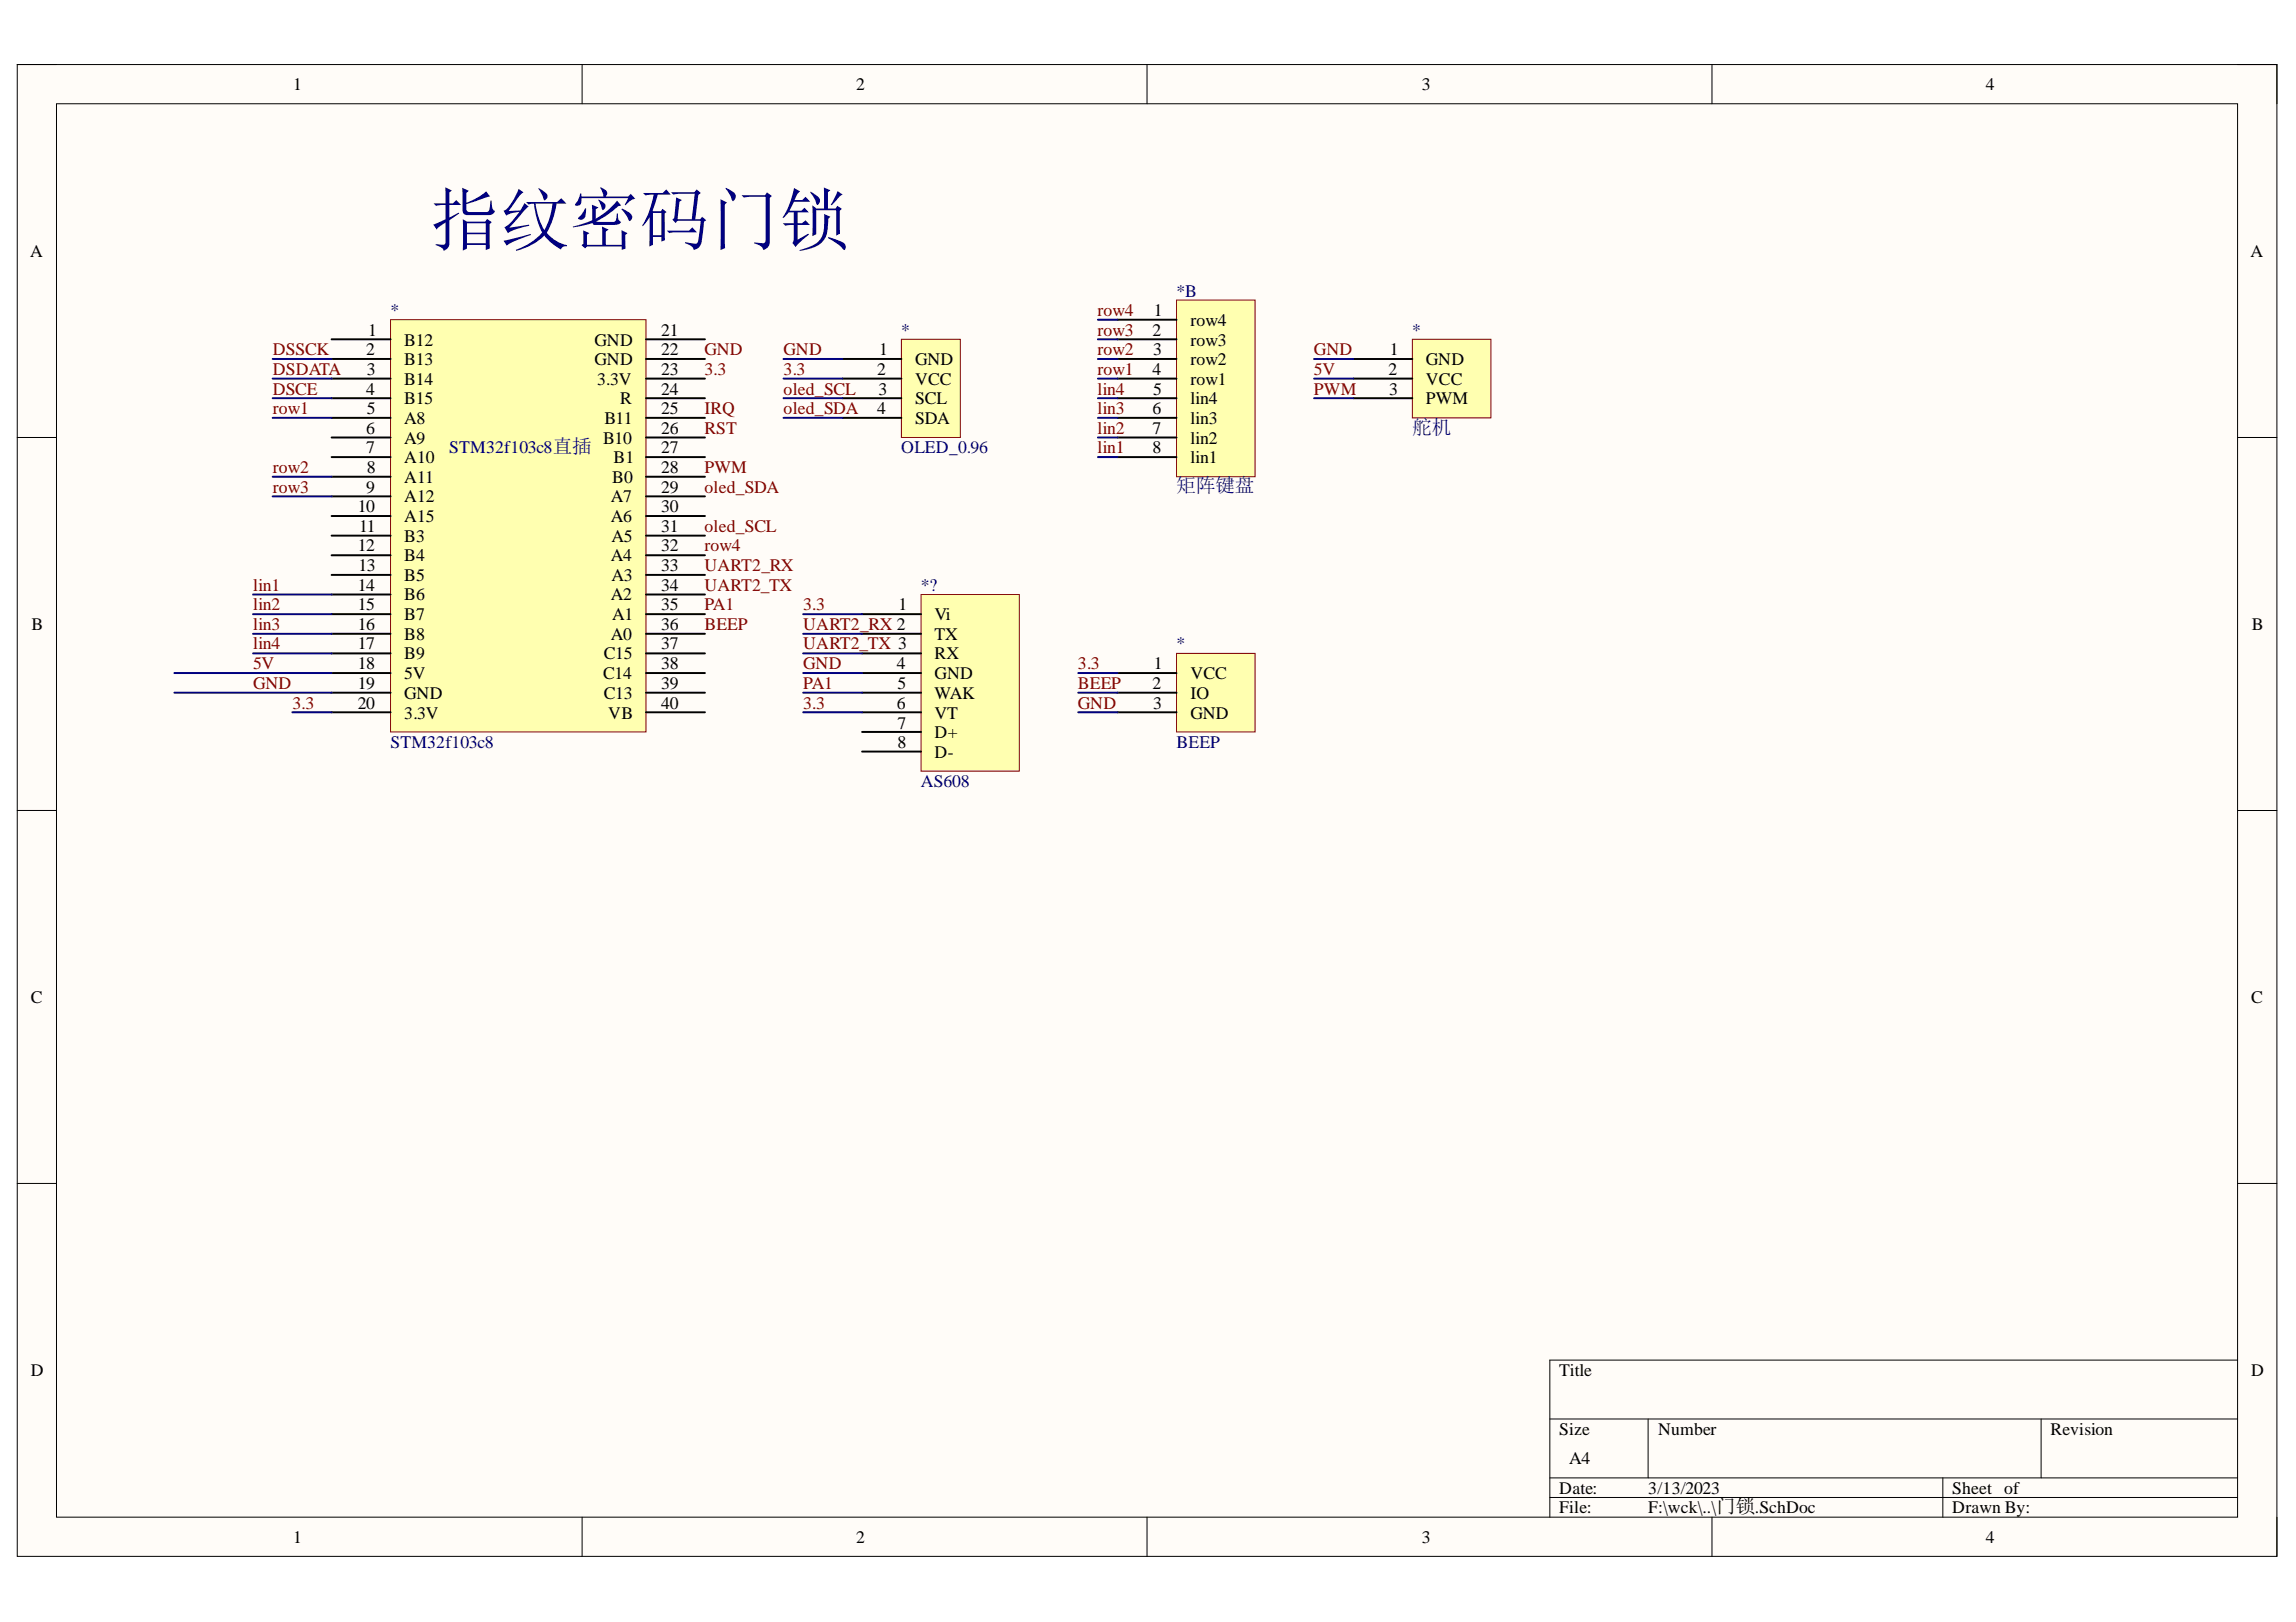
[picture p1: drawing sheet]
<svg xmlns="http://www.w3.org/2000/svg" width="297mm" height="210mm" viewBox="0 0 297 210" stroke-linecap="round" stroke-linejoin="round" font-family="sans-serif">
<defs><g id="words">
<text font-size="9" fill="#000080" x="55.6" y="31.6">指纹密码门锁</text>
<g font-size="2.5" fill="#000080">
<text x="182.7" y="56.1">舵机</text>
<text x="152.2" y="63.7">矩阵键盘</text>
</g>
<g font-size="2.3">
<text x="37.9" y="11.7">1</text>
<text x="110.8" y="11.7">2</text>
<text x="184" y="11.7">3</text>
<text x="256.9" y="11.7">4</text>
<text x="3.9" y="33.3">A</text>
<text x="291.2" y="33.3">A</text>
<text x="149.3" y="40.9">1</text>
<text x="47.4" y="46">2</text>
<text x="47.6" y="43.5">1</text>
<text x="52.3" y="44.7">B12</text>
<text x="52.3" y="47.3">B13</text>
<text x="76.9" y="44.7">GND</text>
<text x="76.9" y="47.3">GND</text>
<text x="85.5" y="43.5">21</text>
<text x="85.5" y="46">22</text>
<text x="113.7" y="46">1</text>
<text x="118.4" y="47.3">GND</text>
<text x="149.1" y="43.5">2</text>
<text x="149.2" y="46">3</text>
<text x="154" y="42.2">row4</text>
<text x="154" y="44.7">row3</text>
<text x="154" y="47.3">row2</text>
<text x="179.8" y="46">1</text>
<text x="184.5" y="47.3">GND</text>
<text x="47.4" y="51.1">4</text>
<text x="47.5" y="48.5">3</text>
<text x="47.5" y="53.6">5</text>
<text x="52.3" y="49.8">B14</text>
<text x="52.3" y="52.3">B15</text>
<text x="77.3" y="49.8">3.3V</text>
<text x="80.2" y="52.3">R</text>
<text x="85.5" y="48.5">23</text>
<text x="85.5" y="51.1">24</text>
<text x="85.5" y="53.6">25</text>
<text x="113.5" y="48.5">2</text>
<text x="113.5" y="53.6">4</text>
<text x="113.6" y="51.1">3</text>
<text x="118.4" y="49.8">VCC</text>
<text x="118.4" y="52.3">SCL</text>
<text x="149.1" y="48.5">4</text>
<text x="149.1" y="53.6">6</text>
<text x="149.2" y="51.1">5</text>
<text x="154" y="49.8">row1</text>
<text x="154" y="52.3">lin4</text>
<text x="179.6" y="48.5">2</text>
<text x="179.7" y="51.1">3</text>
<text x="184.5" y="49.8">VCC</text>
<text x="184.5" y="52.3">PWM</text>
<text x="47.4" y="56.1">6</text>
<text x="47.4" y="58.7">7</text>
<text x="52.3" y="54.9">A8</text>
<text x="52.3" y="57.4">A9</text>
<text x="52.3" y="59.9">A10</text>
<text x="78" y="57.4">B10</text>
<text x="78.2" y="54.9">B11</text>
<text x="79.4" y="59.9">B1</text>
<text x="85.5" y="56.1">26</text>
<text x="85.5" y="58.7">27</text>
<text x="118.4" y="54.9">SDA</text>
<text x="149.1" y="56.1">7</text>
<text x="149.1" y="58.7">8</text>
<text x="154" y="54.9">lin3</text>
<text x="154" y="57.4">lin2</text>
<text x="154" y="59.9">lin1</text>
<text x="47.4" y="63.8">9</text>
<text x="47.5" y="61.2">8</text>
<text x="52.3" y="62.5">A11</text>
<text x="52.3" y="65">A12</text>
<text x="79" y="65">A7</text>
<text x="79.2" y="62.5">B0</text>
<text x="85.5" y="61.2">28</text>
<text x="85.5" y="63.8">29</text>
<text x="46.3" y="66.3">10</text>
<text x="46.3" y="71.4">12</text>
<text x="46.5" y="68.8">11</text>
<text x="52.3" y="67.6">A15</text>
<text x="52.3" y="70.1">B3</text>
<text x="79" y="67.6">A6</text>
<text x="79.1" y="70.1">A5</text>
<text x="85.5" y="66.3">30</text>
<text x="85.5" y="68.8">31</text>
<text x="85.5" y="71.4">32</text>
<text x="46.3" y="76.4">14</text>
<text x="46.4" y="73.9">13</text>
<text x="52.3" y="72.6">B4</text>
<text x="52.3" y="75.2">B5</text>
<text x="52.3" y="77.7">B6</text>
<text x="79" y="72.6">A4</text>
<text x="79" y="77.7">A2</text>
<text x="79.1" y="75.2">A3</text>
<text x="85.5" y="73.9">33</text>
<text x="85.5" y="76.4">34</text>
<text x="4.1" y="81.5">B</text>
<text x="46.3" y="79">15</text>
<text x="46.3" y="81.5">16</text>
<text x="52.3" y="80.2">B7</text>
<text x="52.3" y="82.8">B8</text>
<text x="79" y="82.8">A0</text>
<text x="79.2" y="80.2">A1</text>
<text x="85.5" y="79">35</text>
<text x="85.5" y="81.5">36</text>
<text x="116.3" y="79">1</text>
<text x="120.9" y="80.2">Vi</text>
<text x="120.9" y="82.8">TX</text>
<text x="291.3" y="81.5">B</text>
<text x="46.3" y="84">17</text>
<text x="46.3" y="86.6">18</text>
<text x="46.3" y="89.2">19</text>
<text x="52.3" y="85.3">B9</text>
<text x="52.3" y="87.8">5V</text>
<text x="78" y="87.8">C14</text>
<text x="78.1" y="85.3">C15</text>
<text x="85.5" y="84">37</text>
<text x="85.5" y="86.6">38</text>
<text x="85.5" y="89.2">39</text>
<text x="116" y="86.6">4</text>
<text x="116.1" y="89.2">5</text>
<text x="120.9" y="85.3">RX</text>
<text x="120.9" y="87.8">GND</text>
<text x="149.1" y="89.2">2</text>
<text x="149.3" y="86.6">1</text>
<text x="154" y="87.8">VCC</text>
<text x="46.3" y="91.7">20</text>
<text x="52.3" y="90.5">GND</text>
<text x="52.3" y="93">3.3V</text>
<text x="78.1" y="90.5">C13</text>
<text x="78.7" y="93">VB</text>
<text x="85.5" y="91.7">40</text>
<text x="116" y="91.7">6</text>
<text x="116.1" y="94.3">7</text>
<text x="120.9" y="90.5">WAK</text>
<text x="120.9" y="93">VT</text>
<text x="120.9" y="95.5">D+</text>
<text x="149.2" y="91.7">3</text>
<text x="154" y="90.5">IO</text>
<text x="154" y="93">GND</text>
<text x="116.1" y="96.8">8</text>
<text x="120.9" y="98.1">D-</text>
<text x="4" y="129.8">C</text>
<text x="291.2" y="129.8">C</text>
<text x="4" y="178.1">D</text>
<text x="201.7" y="178.1">Title</text>
<text x="291.2" y="178.1">D</text>
<text x="201.7" y="185.7">Size</text>
<text x="214.5" y="185.7">Number</text>
<text x="265.3" y="185.7">Revision</text>
<text x="203" y="189.5">A4</text>
<text x="201.7" y="193.3">Date:</text>
<text x="201.7" y="195.8">File:</text>
<text x="213.2" y="193.3">3/13/2023</text>
<text x="213.2" y="195.8">F:\wck\..\门锁.SchDoc</text>
<text x="252.6" y="193.3">Sheet of</text>
<text x="252.6" y="195.8">Drawn By:</text>
<text x="37.9" y="199.6">1</text>
<text x="110.8" y="199.6">2</text>
<text x="184" y="199.6">3</text>
<text x="256.9" y="199.6">4</text>
</g>
<g font-size="2.3" fill="#000080">
<text x="50.5" y="40.9">*</text>
<text x="152.2" y="38.4">*B</text>
<text x="116.6" y="43.5">*</text>
<text x="182.7" y="43.5">*</text>
<text x="58.1" y="58.6">STM32f103c8直插</text>
<text x="116.6" y="58.7">OLED_0.96</text>
<text x="119.1" y="76.4">*?</text>
<text x="152.2" y="84">*</text>
<text x="50.5" y="96.8">STM32f103c8</text>
<text x="119.1" y="101.9">AS608</text>
<text x="152.2" y="96.8">BEEP</text>
</g>
<g font-size="2.3" fill="#800000">
<text x="142" y="40.9">row4</text>
<text x="35.3" y="46">DSSCK</text>
<text x="91.1" y="46">GND</text>
<text x="101.4" y="46">GND</text>
<text x="142" y="43.5">row3</text>
<text x="142" y="46">row2</text>
<text x="170" y="46">GND</text>
<text x="35.3" y="53.6">row1</text>
<text x="35.3" y="51.1">DSCE</text>
<text x="35.3" y="48.5">DSDATA</text>
<text x="91.1" y="53.6">IRQ</text>
<text x="91.1" y="48.5">3.3</text>
<text x="101.4" y="51.1">oled_SCL</text>
<text x="101.4" y="53.6">oled_SDA</text>
<text x="101.4" y="48.5">3.3</text>
<text x="142" y="48.5">row1</text>
<text x="142" y="51.1">lin4</text>
<text x="142" y="53.6">lin3</text>
<text x="170" y="48.5">5V</text>
<text x="170" y="51.1">PWM</text>
<text x="91.1" y="56.1">RST</text>
<text x="142" y="56.1">lin2</text>
<text x="142" y="58.7">lin1</text>
<text x="35.3" y="61.2">row2</text>
<text x="35.3" y="63.8">row3</text>
<text x="91.1" y="63.8">oled_SDA</text>
<text x="91.1" y="61.2">PWM</text>
<text x="91.1" y="68.8">oled_SCL</text>
<text x="91.1" y="71.4">row4</text>
<text x="32.7" y="76.4">lin1</text>
<text x="91.1" y="73.9">UART2_RX</text>
<text x="91.1" y="76.4">UART2_TX</text>
<text x="32.7" y="79">lin2</text>
<text x="32.7" y="81.5">lin3</text>
<text x="91.1" y="81.5">BEEP</text>
<text x="91.1" y="79">PA1</text>
<text x="103.9" y="79">3.3</text>
<text x="103.9" y="81.5">UART2_RX 2</text>
<text x="32.7" y="84">lin4</text>
<text x="32.7" y="86.6">5V</text>
<text x="32.7" y="89.2">GND</text>
<text x="103.9" y="84">UART2_TX 3</text>
<text x="103.9" y="86.6">GND</text>
<text x="103.9" y="89.2">PA1</text>
<text x="139.4" y="86.6">3.3</text>
<text x="139.4" y="89.2">BEEP</text>
<text x="37.8" y="91.7">3.3</text>
<text x="103.9" y="91.7">3.3</text>
<text x="139.4" y="91.7">GND</text>
</g>
</g></defs>
<path d="M2.2 8.4h292.4v193h-292.4z" fill-rule="evenodd" fill="#fffcf8"/>
<path d="M2.2 8.4h292.4v193h-292.4z" fill="none" stroke="#000" stroke-width=".13"/>
<path d="M7.3 13.4h282.2v182.9h-282.2z" fill-rule="evenodd" fill="#fffcf8"/>
<g fill="none" stroke="#000" stroke-width=".13">
<path d="M2.2 8.3h5.1M7.3 13.4h282.2v182.9h-282.2zM75.3 8.3v5.1M148.4 8.3v5.1M221.5 8.4v5M289.5 8.4h5.1v5M2.2 56.6h5.1M289.5 56.6h5.1M2.2 104.9h5.1M289.5 104.9h5.1M2.2 153.1h5.1M289.5 153.1h5.1"/>
<path d="M289.5 176h-89v20.3M75.3 196.3v5.1M148.4 196.3v5.1M200.5 183.6h89M200.5 191.3h89M200.5 193.8h89M213.2 183.6v7.7M221.5 196.3v5.1M251.4 191.3v5M264.1 183.6v7.7M294.6 196.3v5.1"/>
</g>
<path d="M50.5 41.4h33.1v53.3h-33.1z" fill-rule="evenodd" fill="#ffffb0"/>
<path d="M50.5 41.4h33.1v53.3h-33.1z" fill="none" stroke="#800000" stroke-width=".13"/>
<g fill="none" stroke="#000" stroke-width=".25">
<path d="M42.9 43.9h7.6M42.9 46.5h7.6M42.9 49h7.6M42.9 51.5h7.6M42.9 54.1h7.6M42.9 56.6h7.6M42.9 59.2h7.6M83.6 43.9h7.6M83.6 46.5h7.6M83.6 49h7.6M83.6 51.5h7.6M83.6 54.1h7.6"/>
<path d="M83.6 56.6h7.6M83.6 59.2h7.6M42.9 61.7h7.6M42.9 64.2h7.6M42.9 66.8h7.6M42.9 69.3h7.6M42.9 71.9h7.6M42.9 74.4h7.6M42.9 76.9h7.6M42.9 79.5h7.6M83.6 61.7h7.6M83.6 64.2h7.6"/>
<path d="M83.6 66.8h7.6M83.6 69.3h7.6M83.6 71.9h7.6M83.6 74.4h7.6M83.6 76.9h7.6M83.6 79.5h7.6M42.9 82h7.6M42.9 84.6h7.6M42.9 87.1h7.6M42.9 89.6h7.6M42.9 92.2h7.6M83.6 82h7.6"/>
<path d="M83.6 84.6h7.6M83.6 87.1h7.6M83.6 89.6h7.6M83.6 92.2h7.6"/>
</g>
<path d="M116.6 43.9h7.6v12.7h-7.6z" fill-rule="evenodd" fill="#ffffb0"/>
<path d="M116.6 43.9h7.6v12.7h-7.6z" fill="none" stroke="#800000" stroke-width=".13"/>
<path d="M109 46.5h7.6M109 49h7.6M109 51.5h7.6M109 54.1h7.6" fill="none" stroke="#000" stroke-width=".25"/>
<path d="M152.2 38.8h10.2v22.9h-10.2z" fill-rule="evenodd" fill="#ffffb0"/>
<path d="M152.2 38.8h10.2v22.9h-10.2z" fill="none" stroke="#800000" stroke-width=".13"/>
<path d="M144.6 41.4h7.6M144.6 43.9h7.6M144.6 46.5h7.6M144.6 49h7.6M144.6 51.5h7.6M144.6 54.1h7.6M144.6 56.6h7.6M144.6 59.2h7.6" fill="none" stroke="#000" stroke-width=".25"/>
<path d="M119.2 76.9h12.7v22.9h-12.7z" fill-rule="evenodd" fill="#ffffb0"/>
<path d="M119.2 76.9h12.7v22.9h-12.7z" fill="none" stroke="#800000" stroke-width=".13"/>
<path d="M111.5 79.5h7.7M111.5 82h7.7M111.5 84.6h7.7M111.5 87.1h7.7M111.5 89.6h7.7M111.5 92.2h7.7M111.5 94.7h7.7M111.5 97.3h7.7" fill="none" stroke="#000" stroke-width=".25"/>
<path d="M182.7 43.9h10.2v10.2h-10.2z" fill-rule="evenodd" fill="#ffffb0"/>
<path d="M182.7 43.9h10.2v10.2h-10.2z" fill="none" stroke="#800000" stroke-width=".13"/>
<path d="M175.1 46.5h7.6M175.1 49h7.6M175.1 51.5h7.6" fill="none" stroke="#000" stroke-width=".25"/>
<path d="M152.2 84.6h10.2v10.1h-10.2z" fill-rule="evenodd" fill="#ffffb0"/>
<path d="M152.2 84.6h10.2v10.1h-10.2z" fill="none" stroke="#800000" stroke-width=".13"/>
<path d="M144.6 87.1h7.6M144.6 89.6h7.6M144.6 92.2h7.6" fill="none" stroke="#000" stroke-width=".25"/>
<g fill="none" stroke="#000080" stroke-width=".25">
<path d="M35.3 54.1h7.6M35.3 51.5h7.6M35.3 49h7.6M35.3 46.5h7.6M101.4 54.1h7.6M101.4 51.5h7.6M101.4 49h7.6M101.4 46.5h7.6M142 54.1h2.6M142 51.5h2.6M142 49h2.6M142 46.5h2.6"/>
<path d="M142 59.2h2.6M142 56.6h2.6M142 43.9h2.6M142 41.4h2.6M170 51.5h5.1M170 49h5.1M170 46.5h5.1M32.7 79.5h10.2M32.7 76.9h10.2M35.3 64.2h7.6M35.3 61.7h7.6M103.9 79.5h7.6"/>
<path d="M22.6 87.1h20.3M22.6 89.6h20.3M32.7 84.6h10.2M32.7 82h10.2M37.8 92.2h5.1M103.9 84.6h7.6M103.9 82h7.6M103.9 87.1h7.6M103.9 89.6h7.6M103.9 92.2h7.6M139.5 87.1h5.1M139.5 89.6h5.1"/>
<path d="M139.5 92.2h5.1"/>
</g>
<use href="#words"/>
</svg>
